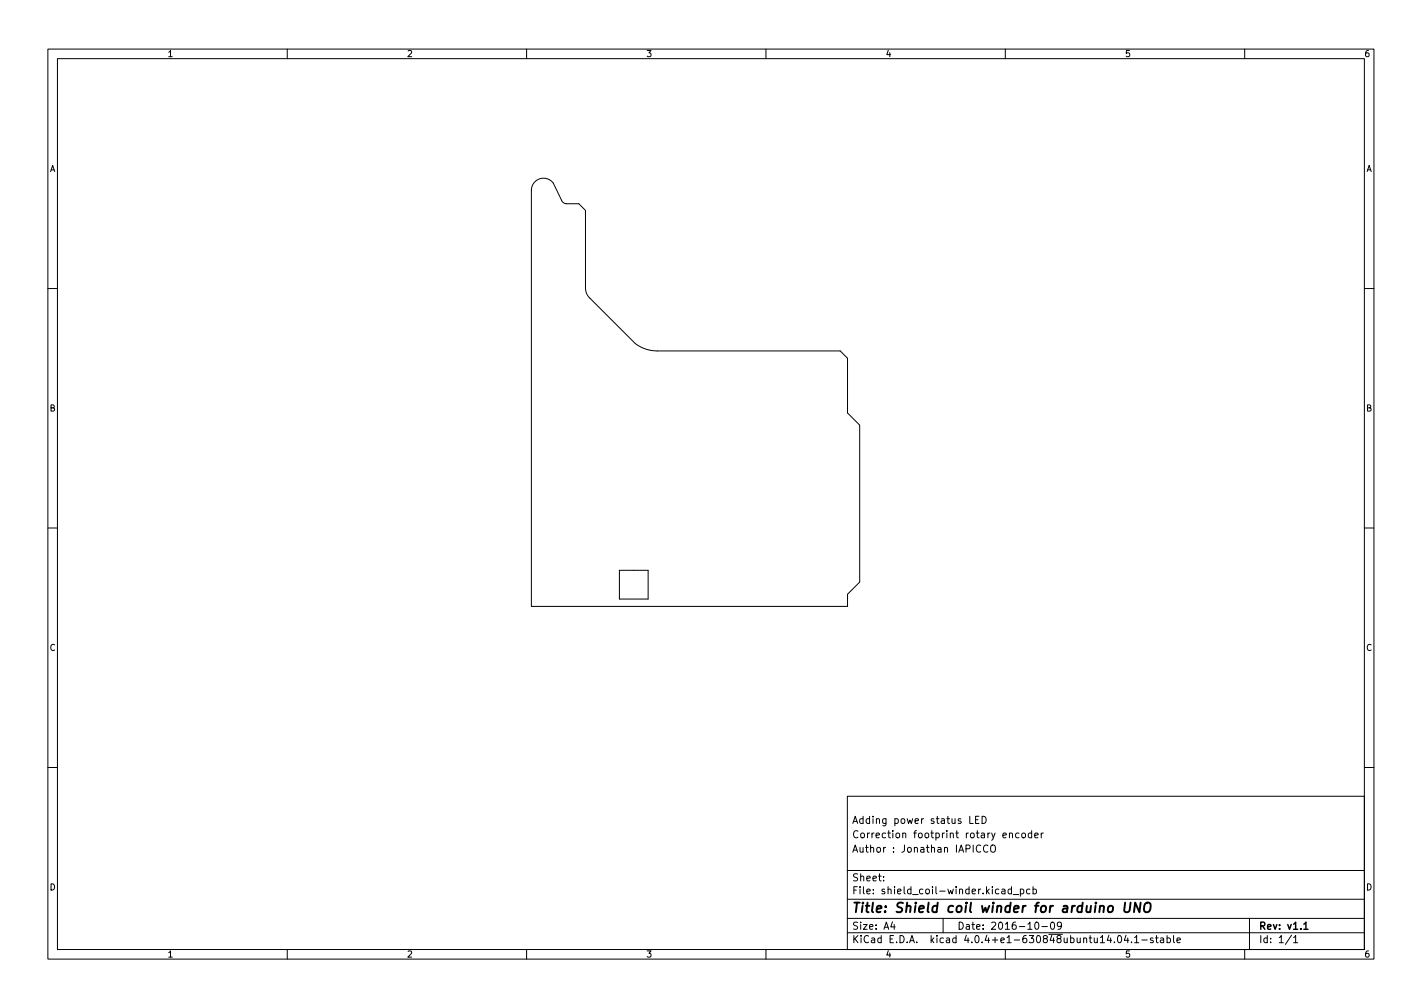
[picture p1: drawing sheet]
<svg xmlns="http://www.w3.org/2000/svg" width="297mm" height="210mm" viewBox="0 0 297 210" stroke-linecap="round" stroke-linejoin="round" font-family="sans-serif">
<defs><g id="words">
<text font-size="2.8" x="178" y="190.6">Title: Shield coil winder for arduino UNO</text>
<g font-size="2.1">
<text x="178" y="172">Adding power status LED</text>
<text x="178" y="178">Author : Jonathan IAPICCO</text>
<text x="178" y="175">Correction footprint rotary encoder</text>
<text x="178" y="184">Sheet:</text>
<text x="178" y="186.7">File: shield_coil-winder.kicad_pcb</text>
<text x="178" y="196.9">KiCad E.D.A. kicad 4.0.4+e1-630848ubuntu14.04.1-stable</text>
<text x="178" y="194.1">Size: A4</text>
<text x="200" y="194.1">Date: 2016-10-09</text>
<text x="263" y="194.1">Rev: v1.1</text>
<text x="263" y="196.9">Id: 1/1</text>
</g>
<g font-size="1.8">
<text x="35" y="11.9">1</text>
<text x="85" y="11.9">2</text>
<text x="135" y="11.9">3</text>
<text x="185" y="11.9">4</text>
<text x="235" y="11.9">5</text>
<text x="285" y="11.9">6</text>
<text x="10.3" y="35.9">A</text>
<text x="285.3" y="35.9">A</text>
<text x="10.3" y="85.9">B</text>
<text x="285.3" y="85.9">B</text>
<text x="10.3" y="135.9">C</text>
<text x="285.3" y="135.9">C</text>
<text x="10.3" y="185.9">D</text>
<text x="285.3" y="185.9">D</text>
<text x="35" y="199.9">1</text>
<text x="85" y="199.9">2</text>
<text x="135" y="199.9">3</text>
<text x="185" y="199.9">4</text>
<text x="235" y="199.9">5</text>
<text x="285" y="199.9">6</text>
</g>
</g></defs>
<g fill="none" stroke="#000" stroke-width=".21">
<path d="M10 10.2h277v190.1h-277zM12 12.2h273v186.1h-273zM60 10.2v2M110 10.2v2M160 10.2v2M210 10.2v2M260 10.2v2M111.7 38a2.54 2.54 0 0 1 3.9 .2l2.1 4.1 .6 .2h2.6l1.4 1.4v16.3a2.79 2.79 0 0 0 .9 2l9.5 9.5a7.6 7.6 0 0 0 4.6 1.6h38.2l1.5 1.5v11.4l2.6 2.6v32.7l-2.6 2.6v2.5h-66v-86.9l.2-1zM10 60.2h2M285 60.2h2M10 110.2h2M129.4 119.1h6v6h-6z"/>
<path d="M285 110.2h2M10 160.2h2M177 166.3h108v32h-108zM202.6 170.4v1.5h.7M203.8 171.1h.5M204.5 170.4h-.7v1.5h.7M204.9 176.6a.71 .71 0 0 0-1 .5 .71 .71 0 0 0 .7 .8l.3-.1M205.1 170.4a.76 .76 0 0 1 .9 .8 .76 .76 0 0 1-.9 .7zM206.4 176.6a.71 .71 0 0 0-1 .5 .71 .71 0 0 0 .7 .8l.3-.1M207 176.6l.3-.2a.5 .5 0 0 1 .6 .5v.5a.5 .5 0 0 1-.5 .6 .5 .5 0 0 1-.5-.6zM210.9 174.1l.2-.2 .3 .1 .1 .9M210.9 173.9v1"/>
<path d="M212.9 174l-.5-.1-.3 .3 .2 .7h.6M213.6 174l.3-.1 .3 .3v.4l-.3 .3h-.3l-.2-.3zM215.5 174l-.4-.1-.3 .3 .1 .7h.6M215.5 173.4v1.5M216.1 174.4l.8-.1-.1-.3-.4-.1-.3 .2 .1 .8h.6M217.5 173.9v1M217.9 173.9l-.4 .3M285 160.2h2M60 198.3v2M110 198.3v2M160 198.3v2M177 194.8h108"/>
<path d="M177 191.8h108M177 187.8h108M177 181.8h108M184.6 183.8v.1M184.6 183v.1M186.4 192.5l-.3 1h.9M186.8 193v1M197 191.8v3M209.3 185.7h.6v.9M209.9 186l-.5 .1-.2 .2 .2 .3h.5M210 198.3v2M211.3 185.7l-.4-.1-.3 .3 .1 .7h.6"/>
<path d="M211.3 185.1v1.5M211.6 186.8h1.2M213.1 185.7l.5-.1 .3 .3-.2 .7h-.6M213.1 185.6v1.5M215.1 185.7l-.4-.1-.3 .3 .2 .7h.5M215.8 185.7l.4-.1 .3 .3-.1 .7h-.6M215.8 185.1v1.5M216.4 192.6l.1-.1a.8 .8 0 0 1 .5 .8 .8 .8 0 0 1-.5 .7 1 1 0 0 1-.1-1.4zM217.6 193.5h1.2M219.6 192.6l.2-.1a.8 .8 0 0 1 .5 .8 .8 .8 0 0 1-.5 .7 1 1 0 0 1-.2-1.4zM221.7 193.2l-.3 .3-.4-.1-.1-.2 .1-.6 .4-.1 .2 .2a.99 .99 0 0 1-.3 1.3h-.3M233.6 195.4l.2-.1a.8 .8 0 0 1 .5 .8 .8 .8 0 0 1-.5 .7 1 1 0 0 1-.2-1.4z"/>
<path d="M235.2 195.3l-.3 1h.9M235.6 195.8v1M236.4 196.7v.1M237 195.8l.4-.5v1.5M237 196.8h.9M238.5 196.3h1.1M240.9 195.9l-.4-.1-.2 .2 .1 .3 .5 .1v.4h-.6M241.4 195.8h.5M241.6 195.3v1.3l.3 .2M242.4 195.9h.6l.1 .9M243.1 196.2l-.5 .1-.2 .2 .2 .3h.5M243.8 195.9l.4-.1 .3 .3-.1 .7h-.6"/>
<path d="M243.8 195.3v1.5M245.1 195.3v1.3l.3 .2M245.9 196.3l.7-.1-.1-.3-.4-.1-.2 .2v.8h.6M260 198.3v2M261 191.8v6.5M269.8 195.3l-1.3 1.9M270.2 195.8l.4-.5v1.5M270.2 196.8h.9"/>
</g>
<path d="M272.4 193l.4-.5v1.5M272.4 194h.8" fill="none" stroke="#000" stroke-width=".3"/>
<path d="M235 188.5l-.2 1.6 .2 .3a.66 .66 0 0 0 1-.3l.2-1.6M238.3 188.5l-.3 2-.9-2-.2 2M239.2 188.7a.69 .69 0 0 1 1.1 0 1.47 1.47 0 0 1-.6 1.8l-.5-.1a1.5 1.5 0 0 1 0-1.7z" fill="none" stroke="#000" stroke-width=".4"/>
<use href="#words"/>
</svg>
